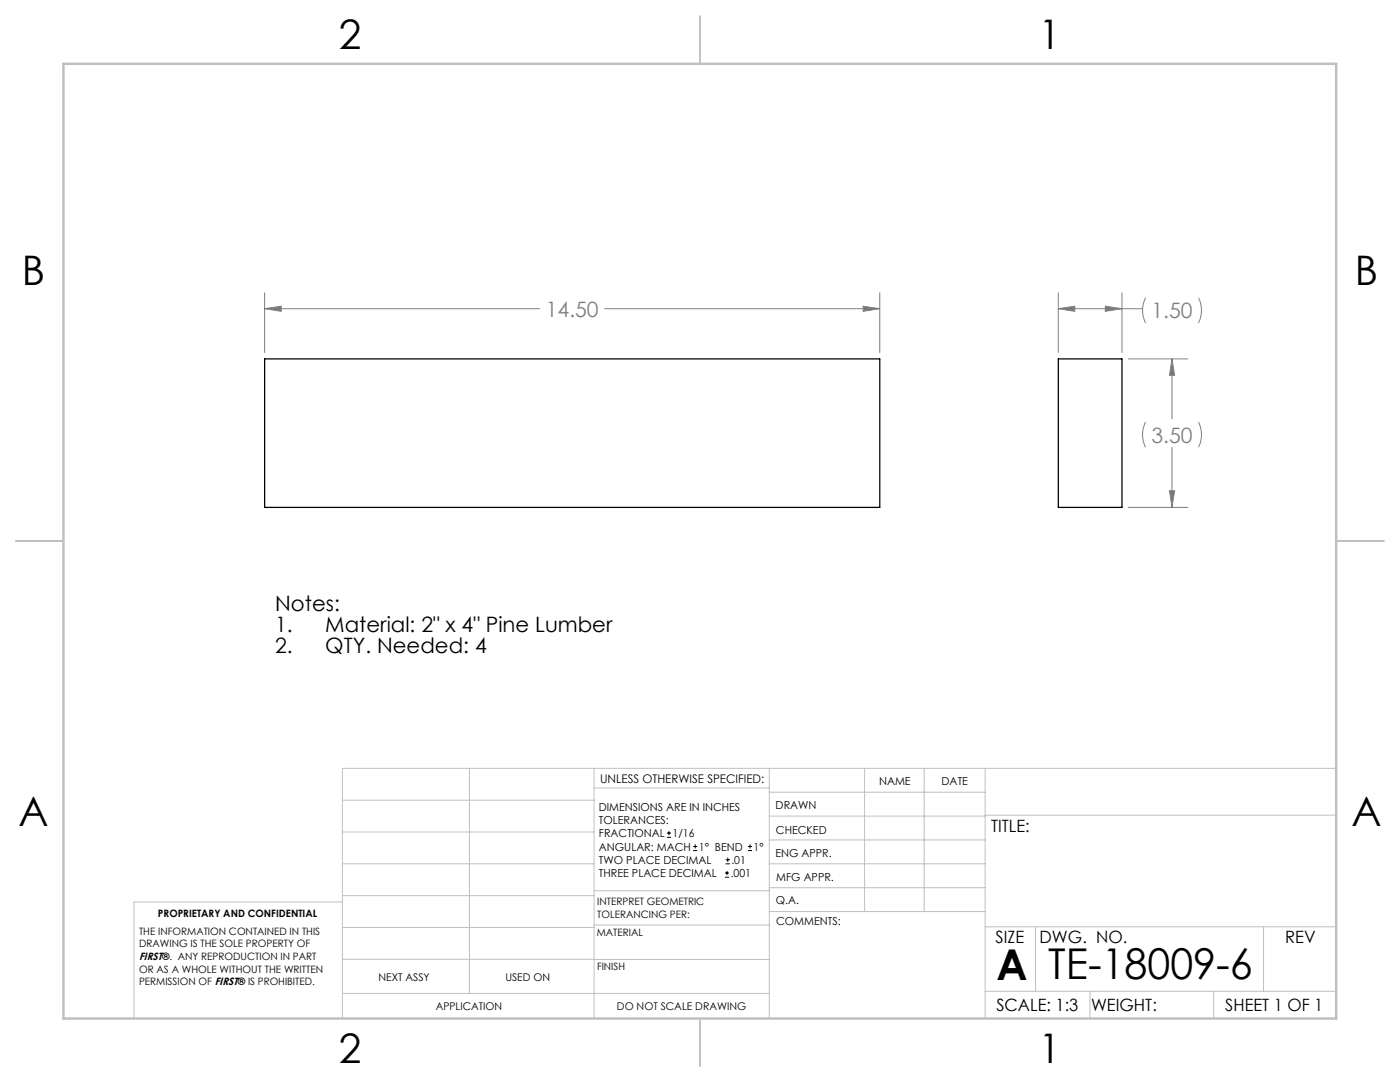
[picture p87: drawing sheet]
<svg xmlns="http://www.w3.org/2000/svg" width="279mm" height="216mm" viewBox="0 0 279 216" stroke-linecap="round" stroke-linejoin="round" font-family="sans-serif">
<defs><g id="words">
<g font-size="8.5">
<text x="198.9" y="195.5">A</text>
<text x="209.2" y="195.4">TE-18009-6</text>
</g>
<g font-size="8.1">
<text x="67.6" y="9.7">2</text>
<text x="207.3" y="9.7">1</text>
<text x="4.4" y="57">B</text>
<text x="270.4" y="57">B</text>
<text x="3.7" y="164.9">A</text>
<text x="269.7" y="164.9">A</text>
<text x="67.6" y="212.2">2</text>
<text x="207.3" y="212.2">1</text>
</g>
<g font-size="4.2" fill="#808080">
<text x="108.9" y="63.2">14.50</text>
<text x="229.8" y="63.5">1.50</text>
<text x="229.8" y="88.3">3.50</text>
</g>
<g font-size="4.2">
<text x="54.9" y="121.9">Notes:</text>
<text x="54.9" y="126">1.</text>
<text x="54.9" y="130.2">2.</text>
<text x="64.9" y="126">Material: 2&quot; x 4&quot; Pine Lumber</text>
<text x="64.9" y="130.2">QTY. Needed: 4</text>
</g>
<g font-size="3.4">
<text x="197.8" y="166">TITLE:</text>
<text x="198.7" y="188.1">SIZE</text>
<text x="207.5" y="188.1">DWG. NO.</text>
<text x="256.5" y="188.2">REV</text>
<text x="198.8" y="201.7">SCALE: 1:3</text>
<text x="217.7" y="201.8">WEIGHT:</text>
<text x="244.5" y="201.7">SHEET 1 OF 1</text>
</g>
<text font-size="2.4" x="119.8" y="156.2">UNLESS OTHERWISE SPECIFIED:</text>
<g font-size="2.2">
<text x="119.5" y="161.8">DIMENSIONS ARE IN INCHES</text>
<text x="154.8" y="161.4">DRAWN</text>
<text x="175.4" y="156.6">NAME</text>
<text x="187.9" y="156.7">DATE</text>
<text x="119.5" y="164.4">TOLERANCES:</text>
<text x="119.5" y="167.1">FRACTIONAL</text>
<text x="134.2" y="167.1">1/16</text>
<text x="154.9" y="166.3">CHECKED</text>
<text x="119.5" y="172.4">TWO PLACE DECIMAL</text>
<text x="119.5" y="169.7">ANGULAR: MACH</text>
<text x="139.5" y="169.7">1° BEND</text>
<text x="146" y="172.4">.01</text>
<text x="150.4" y="169.7">1°</text>
<text x="154.8" y="171">ENG APPR.</text>
<text x="119.5" y="175">THREE PLACE DECIMAL</text>
<text x="145.8" y="175">.001</text>
<text x="154.9" y="175.7">MFG APPR.</text>
<text x="154.9" y="180.4">Q.A.</text>
<text x="154.9" y="184.6">COMMENTS:</text>
</g>
<g font-size="2.1">
<text x="27.8" y="191.6">FIRST®. ANY REPRODUCTION IN PART</text>
<text x="75.5" y="195.7">NEXT ASSY</text>
<text x="100.9" y="195.7">USED ON</text>
<text x="86.9" y="201.5">APPLICATION</text>
<text x="123.1" y="201.6">DO NOT SCALE DRAWING</text>
</g>
<g font-size="2">
<text x="31.5" y="182.9">PROPRIETARY AND CONFIDENTIAL</text>
<text x="119.2" y="180.6">INTERPRET GEOMETRIC</text>
<text x="119.2" y="183.1">TOLERANCING PER:</text>
<text x="27.8" y="186.5">THE INFORMATION CONTAINED IN THIS</text>
<text x="27.8" y="189">DRAWING IS THE SOLE PROPERTY OF</text>
<text x="119.1" y="186.7">MATERIAL</text>
<text x="27.8" y="194.1">OR AS A WHOLE WITHOUT THE WRITTEN</text>
<text x="27.8" y="196.6">PERMISSION OF FIRST® IS PROHIBITED.</text>
<text x="119.1" y="193.5">FINISH</text>
</g>
</g></defs>
<g fill="none" stroke="#c0c0c0" stroke-width=".2">
<path d="M68.3 159.7h50.3M93.7 153.3v44.9M118.6 153.3v49.9M118.6 157.2h34.9M153.5 153.3v49.9M153.5 158.1h43.1M172.5 153.3v28.6M184.4 153.3v28.6M196.6 153.3v49.9M266.7 153.3h-198.4v49.9M68.3 178.7h50.3M68.3 172.4h50.3"/>
<path d="M68.3 166h50.3M68.3 180h-41.6v23.2M118.6 177.7h35M153.5 167.6h43.1M153.5 162.8h43.1M153.5 172.4h43.1M153.5 177.1h43.1M196.6 162.7h70.1M68.3 198.2h85.2M68.3 191.4l85.2 .1M68.3 185.1h50.3M118.6 184.6h35"/>
<path d="M153.6 181.9h43M196.6 197.8h70.1M196.6 184.9h70.1M206.7 184.9v12.9M217.5 197.8v5.4M242.2 197.8v5.4M252.2 184.9v12.9"/>
</g>
<path d="M139.7 3.2v9.5M3.1 107.9h9.6M266.7 107.9h9.5M139.7 203.2v9.6" fill="none" stroke="#c0c0c0" stroke-width=".25"/>
<path d="M12.7 12.7h254v190.5h-254z" fill="none" stroke="#c0c0c0" stroke-width=".5"/>
<g fill="none" stroke="#808080" stroke-width=".2">
<path d="M52.8 58.4v11.9M175.6 58.4v11.9M211.2 58.4v11.9M223.9 58.4v11.9M228.6 59.4a5.6 5.6 0 0 0 0 5.1M239.2 59.4a5.6 5.6 0 0 1 0 5.1M52.8 61.6l3.3-.5v1zM52.8 61.6h54.9M120.7 61.6h54.9M172.3 61.1l3.3 .5-3.3 .5zM211.2 61.6l3.3-.5v1zM211.2 61.6h16.8"/>
<path d="M220.6 61.1l3.3 .5-3.3 .5zM225.2 71.6h11.9M233.9 71.6l.5 3.3h-1zM233.9 71.6v12M228.6 84.2a5.6 5.6 0 0 0 0 5.1M233.4 97.9h1l-.5 3.3zM233.9 89.3v11.9M239.2 84.2a5.6 5.6 0 0 1 0 5.1M225.2 101.2h11.9"/>
</g>
<path d="M172.3 61.1l3.3 .5-3.3 .5zM52.8 61.6l3.3-.5v1zM211.2 61.6l3.3-.5v1zM220.6 61.1l3.3 .5-3.3 .5zM233.4 97.9h1l-.5 3.3zM233.9 71.6l.5 3.3h-1z" fill="#808080"/>
<path d="M52.8 71.6h122.8v29.6h-122.8zM211.2 71.6h12.7v29.6h-12.7z" fill="none" stroke="#000" stroke-width=".25"/>
<g fill="none" stroke="#000" stroke-width=".2">
<path d="M133.1 167.1h.8M133.1 166.2h.8M133.5 165.8v.9M138.3 169.7h.8M138.3 168.9h.8M138.7 168.5v.8M144.7 175h.8M144.7 174.2h.8M144.8 172.4h.9M144.8 171.6h.9M145.1 173.8v.8M145.2 171.1v.9"/>
<path d="M149.3 169.7h.8M149.3 168.9h.8M149.7 168.5v.8"/>
</g>
<use href="#words"/>
</svg>
